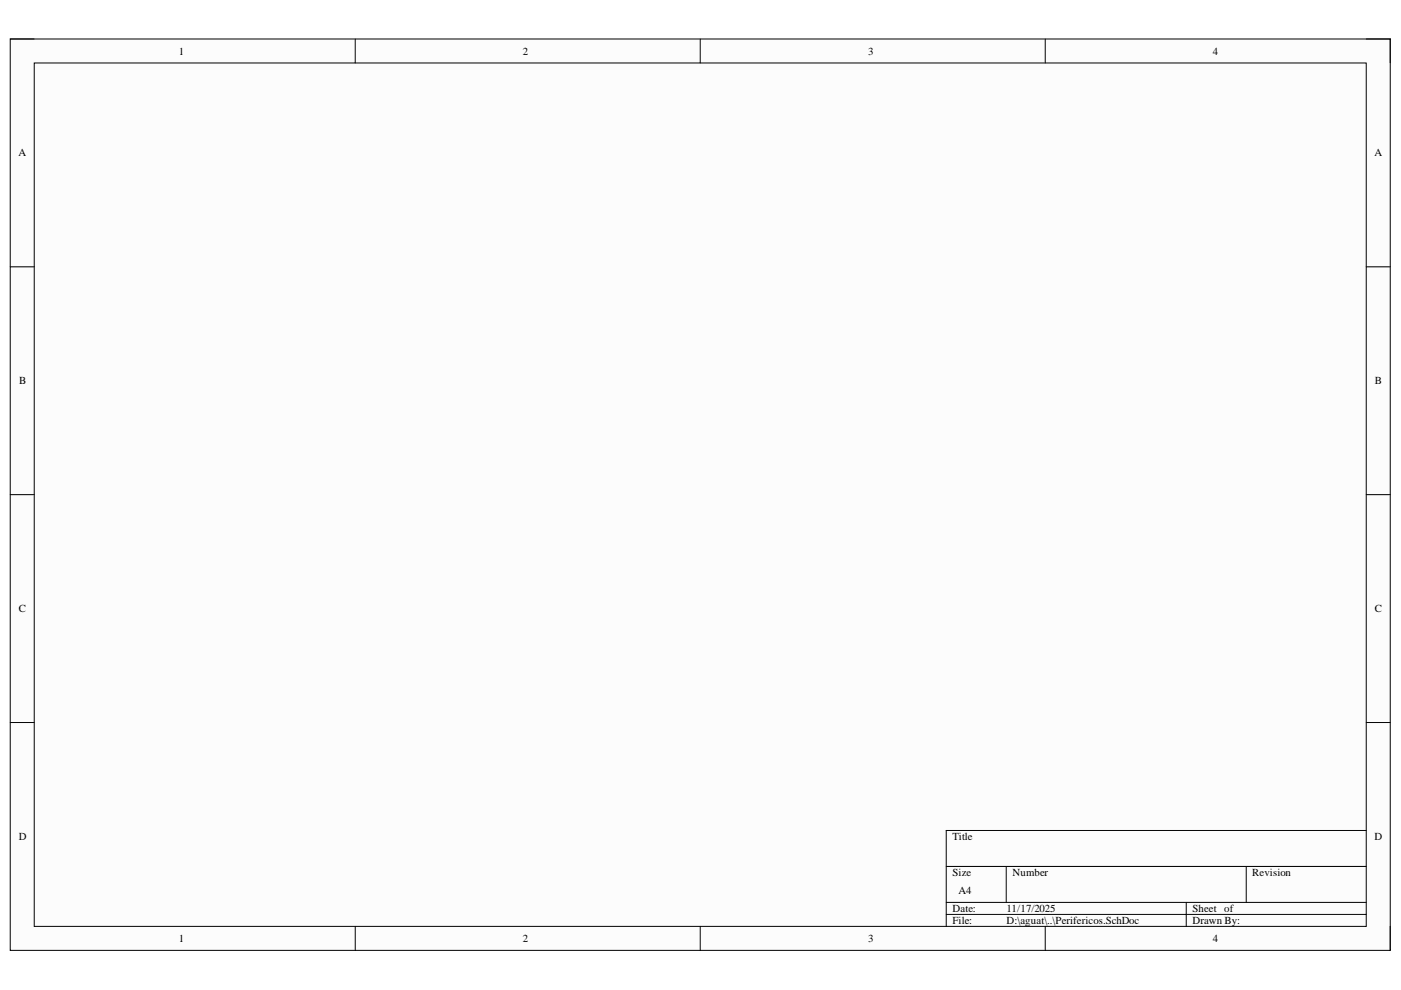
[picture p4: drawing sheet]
<svg xmlns="http://www.w3.org/2000/svg" width="297mm" height="210mm" viewBox="0 0 297 210" stroke-linecap="round" stroke-linejoin="round" font-family="sans-serif">
<defs><g id="words">
<g font-size="2.3">
<text x="37.9" y="11.6">1</text>
<text x="110.9" y="11.6">2</text>
<text x="184.1" y="11.6">3</text>
<text x="257.1" y="11.6">4</text>
<text x="3.9" y="33.1">A</text>
<text x="291.4" y="33.1">A</text>
<text x="4.1" y="81.4">B</text>
<text x="291.5" y="81.4">B</text>
<text x="4" y="129.7">C</text>
<text x="291.5" y="129.7">C</text>
<text x="4" y="178">D</text>
<text x="202" y="178">Title</text>
<text x="291.4" y="178">D</text>
<text x="202" y="185.7">Size</text>
<text x="214.6" y="185.7">Number</text>
<text x="265.5" y="185.7">Revision</text>
<text x="203.2" y="189.6">A4</text>
<text x="202" y="193.4">Date:</text>
<text x="202" y="195.9">File:</text>
<text x="213.4" y="193.4">11/17/2025</text>
<text x="213.4" y="195.9">D:\aguat\..\Perifericos.SchDoc</text>
<text x="252.8" y="193.4">Sheet of</text>
<text x="252.8" y="195.9">Drawn By:</text>
<text x="37.9" y="199.7">1</text>
<text x="110.9" y="199.7">2</text>
<text x="184.1" y="199.7">3</text>
<text x="257.1" y="199.7">4</text>
</g>
</g></defs>
<path d="M2.2 8.3h292.6v193.2h-292.6z" fill-rule="evenodd" fill="#fffcf8"/>
<path d="M2.2 8.3h292.6v193.2h-292.6z" fill="none" stroke="#000" stroke-width=".21"/>
<path d="M7.3 13.4h282.4v183h-282.4z" fill-rule="evenodd" fill="#fffcf8"/>
<g fill="none" stroke="#000" stroke-width=".21">
<path d="M2.2 8.3h5.1M7.3 13.4h282.4v183h-282.4zM75.3 8.3v5M148.5 8.3v5M221.6 8.3v5.1M289.7 8.3h5.1v5.1M2.2 56.6h5.1M289.7 56.6h5.1M2.2 104.9h5.1M289.7 104.9h5.1M2.2 153.2h5.1M289.7 153.2h5.1"/>
<path d="M289.7 176.1h-89.1v20.3M75.3 196.4v5.1M148.5 196.4v5.1M200.6 183.7h89.1M200.6 191.3h89.1M200.6 193.9h89.1M213.3 183.7v7.6M221.6 196.4v5.1M251.5 191.3v5.1M264.2 183.7v7.6M294.8 196.4v5.1"/>
</g>
<use href="#words"/>
</svg>
